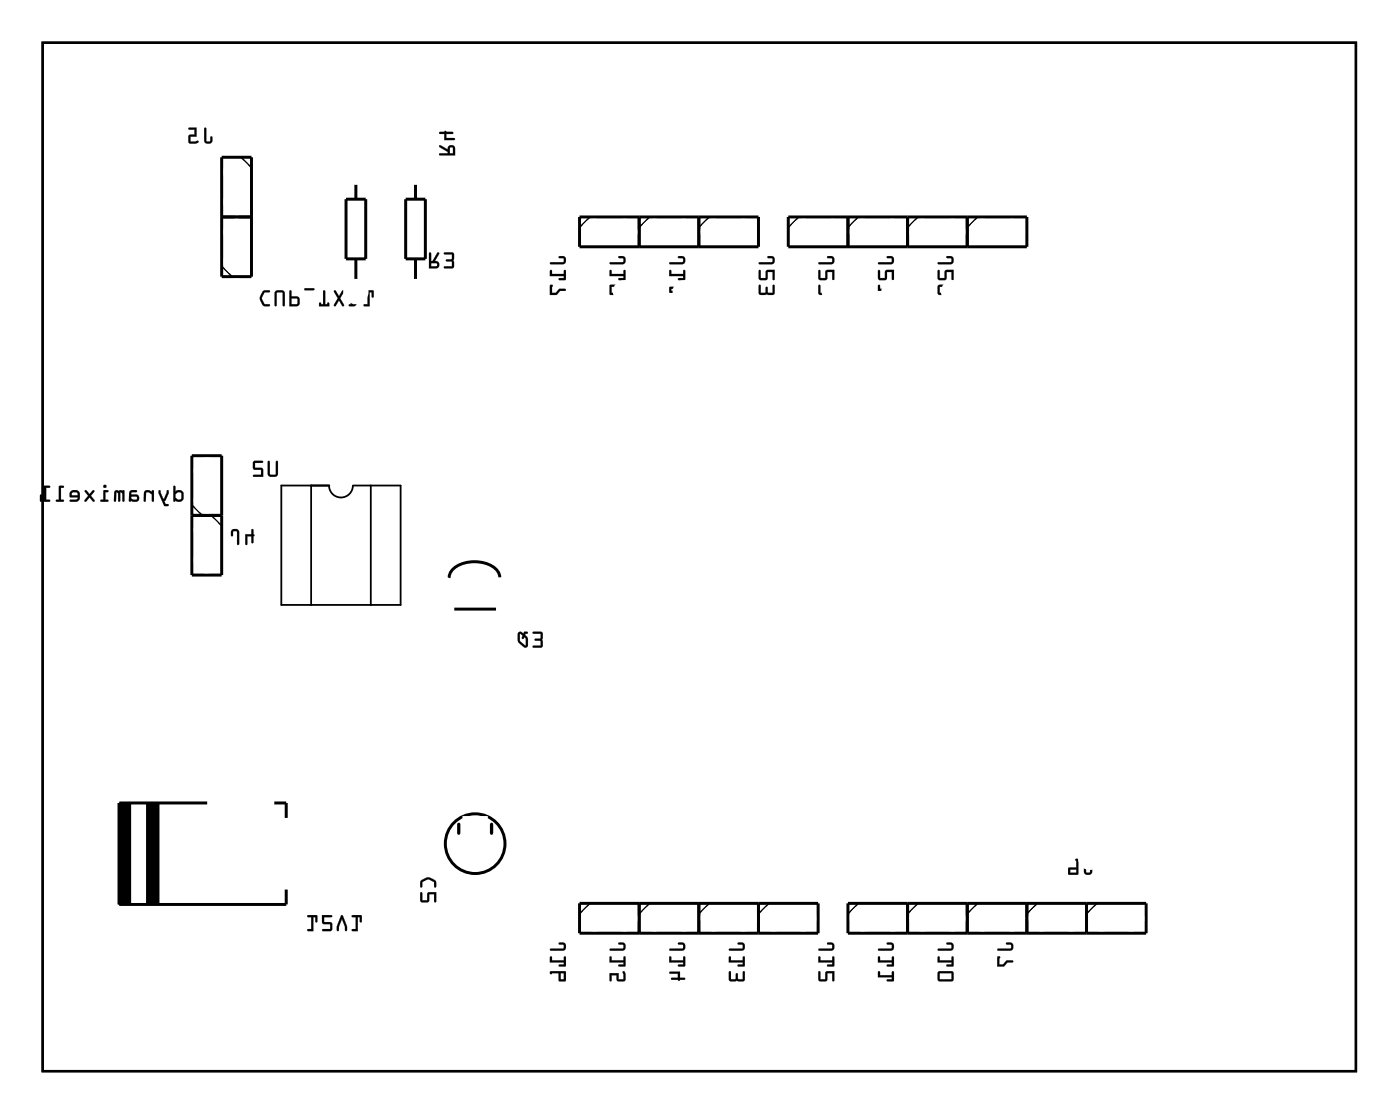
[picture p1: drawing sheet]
<svg xmlns="http://www.w3.org/2000/svg" width="119mm" height="95mm" viewBox="0 0 119 95" stroke-linecap="round" stroke-linejoin="round" font-family="sans-serif">
<path d="M3.6 3.6h111.9v87.6h-111.9zM26.5 41.3h1.5" fill="none" stroke="#000" stroke-width=".2"/>
<path d="M3.6 3.6h111.9v87.6h-111.9z" fill="none" stroke="#000" stroke-width=".09"/>
<path d="M28 41.3a1.02 1.02 0 0 0 1 1 1.02 1.02 0 0 0 1.1-1h4v10.2h-10.1v-10.2h2.5v10.2M31.6 41.3v10.2" fill="none" stroke="#000" stroke-width=".15"/>
<g fill="none" stroke="#000" stroke-width=".25">
<path d="M18.9 13.4h2.5v10.1h-2.5zM21.4 18.5h-2.5M29.5 17h1.6v5h-1.6zM30.3 15.6v1.4M34.6 17h1.6v5h-1.6zM35.4 15.6v1.4M49.4 18.5h15.2v2.5h-15.2zM54.4 18.5v2.5M59.5 18.5v2.5M67.1 18.5h20.4v2.5h-20.4zM72.2 18.5v2.5M77.3 18.5v2.5"/>
<path d="M82.4 18.5v2.5M16.3 38.8h2.6v10.1h-2.6zM30.3 22v1.9M35.4 22v1.9M18.9 43.9h-2.6M38.3 49.1a1.92 1.92 0 0 1 2.1-1.3 2.34 2.34 0 0 1 2.1 1l.1 .3M38.7 51.8h3.5M10.3 68.3v8.7M10.4 68.3v8.7M10.5 68.3v8.7M10.7 68.3v8.7M10.8 68.3v8.7"/>
<path d="M10.9 68.3v8.7M11 68.3v8.7M12.6 68.3v8.7M12.7 68.3v8.7M12.8 68.3v8.7M12.9 68.3v8.7M13.1 68.3v8.7M13.2 68.3v8.7M13.3 68.3v8.7M13.5 68.3v8.7M17.6 68.3h-7.4v8.7h14.2v-1.3M23.4 68.3h1v1.3"/>
<path d="M49.4 76.9h20.3v2.5h-20.3zM54.4 76.9v2.5M59.5 76.9v2.5M64.6 76.9v2.5M72.2 76.9h25.4v2.5h-25.4zM77.3 76.9v2.5M82.4 76.9v2.5M87.5 76.9v2.5M92.5 76.9v2.5"/>
<circle cx="40.5" cy="71.8" r="2.54"/>
</g>
<g fill="none" stroke="#000" stroke-width=".13">
<path d="M20.5 13.4l.9 .9M50.2 18.5l-.8 .9M55.3 18.5l-.9 .9M60.4 18.5l-.9 .9M68 18.5l-.9 .9M73.1 18.5l-.9 .9M78.2 18.5l-.9 .9M83.3 18.5l-.9 .9M18.9 22.7l.9 .8M16.3 43l.9 .9M18 43.9l.9 .9M50.2 76.9l-.8 .9"/>
<path d="M55.3 76.9l-.9 .9M60.4 76.9l-.9 .9M65.5 76.9l-.9 .9M73.1 76.9l-.9 .9M78.2 76.9l-.9 .9M83.3 76.9l-.9 .9M88.3 76.9l-.8 .9M93.4 76.9l-.9 .9"/>
</g>
<path d="M39.1 70.2v.7M41.9 70.2v.7" fill="none" stroke="#000" stroke-width=".28"/>
<g fill="#000">
<path d="M17.4 10.9v1.1a.36 .36 0 0 0 .3 .2 .36 .36 0 0 0 .4-.2v-.3l-.1-.1-.1 .1v.3h-.3v-1.1zM16.1 10.9v.1h.5v.5h-.5v.6l.1 .1h.4a.15 .15 0 0 0 .2 0 .15 .15 0 0 0 0-.2h-.6v-.4h.5v-.7z"/>
<path d="M17.4 10.9v1.1a.37 .37 0 0 0 .3 .2 .37 .37 0 0 0 .4-.2v-.3a.1 .1 0 0 0-.1-.1 .1 .1 0 0 0-.1 .1v.3h-.3v-1.1zM17.4 10.9h.2v1.1h.3l.1-.4 .1 .1v.3a.35 .35 0 0 1-.4 .2 .35 .35 0 0 1-.3-.2zM16.1 10.9v.1h.5v.5h-.5l-.1 .6 .2 .1h.7a.1 .1 0 0 0 0-.2 .1 .1 0 0 0-.1 0h-.6v-.4h.5v-.7zM16.1 10.9h.6v.7h-.5v.5l.6-.1h.1v.1l-.7 .1-.1-.1v-.6h.5v-.5h-.5z"/>
<path d="M37.4 12.4v.1l.7 .4v.1l-.7 .1v.1h.1h1.3v-.6a.31 .31 0 0 0-.4-.2 .31 .31 0 0 0-.3 .3zM38.3 12.6h.3v.4h-.3zM37.4 11.3v.1h.4v.5h1l-.1-.2h-.7v-.3h.6v-.2h-.6l-.1-.1-.1 .1z"/>
<path d="M37.4 12.4v.1l.7 .4v.1h-.6a.1 .1 0 0 0-.1 .1 .1 .1 0 0 0 .1 .1h1.3v-.6a.32 .32 0 0 0-.4-.3 .32 .32 0 0 0-.3 .4l-.6-.3zM37.4 12.4h.1l.6 .3a.31 .31 0 0 1 .3-.3 .31 .31 0 0 1 .3 .2l.1 .6h-1.3h-.1l.1-.1h.6v-.2l-.7-.4zM38.3 12.6h.3v.4h-.3zM38.3 12.6v.5h.3v-.5zM37.4 11.2v.2h.4v.5h.9a.1 .1 0 0 0 .1-.1 .1 .1 0 0 0-.1-.1h-.7v-.3h.5a.1 .1 0 0 0 .1-.1 .1 .1 0 0 0-.1-.1h-.5a.09 .09 0 0 0-.1-.1 .09 .09 0 0 0-.1 .1zM37.4 11.3l.4-.1 .1-.1 .1 .1h.6v.2h-.6v.4h.7v.1h-.9v-.5h-.3z"/>
<path d="M22.4 24.8l-.3 .5 .1 .3 .2 .4 .5 .1a.1 .1 0 0 0 .1-.1 .1 .1 0 0 0-.1-.1h-.4l-.2-.5 .2-.5h.4a.1 .1 0 0 0 .1-.1 .1 .1 0 0 0-.1-.1zM22.4 24.8l.2-.1 .4 .1-.1 .1h-.4l-.2 .5 .2 .5h.4l.1 .1h-.6l-.2-.4a.77 .77 0 0 1 .2-.8zM23.5 24.8l-.1 .2v1a.1 .1 0 0 0 .1 .1 .1 .1 0 0 0 .1-.1v-1l.1-.1h.4v1.1a.1 .1 0 0 0 .1 .1 .1 .1 0 0 0 .1-.1l-.1-1.1-.2-.2zM23.5 24.8l.5-.1 .2 .2v1.2l-.1-.1v-1l-.1-.1h-.4v1.1l-.1 .1-.1-.1v-1zM24.7 24.7l-.1 1.4h.8l.1-.2v-.5l-.1-.2h-.6v-.4zM24.7 24.7l.1 .1v.4l.6 .1 .1 .1v.5l-.1 .1-.8 .1zM24.8 25.4h.5v.5h-.5zM24.8 25.4v.5h.5v-.5zM25.9 24.5l.1 .2h.7a.1 .1 0 0 0 .1-.1 .1 .1 0 0 0-.1-.1zM25.9 24.6l.8-.1 .1 .1-.1 .1h-.7zM27.5 24.7v1.2h-.1a.11 .11 0 0 0-.1-.2 .11 .11 0 0 0-.1 .1v.3h.9v-.3a.11 .11 0 0 0-.2-.1 .1 .1 0 0 0 0 .2h-.2v-1.1l-.1-.1zM27.6 24.7l.1 .1v1.1h.2l.1-.1v.3h-.8v-.3l.1 .1h.2zM28.5 24.7l-.1 .1 .4 .6-.4 .5a.11 .11 0 0 0 .1 .2 .1 .1 0 0 0 .1-.1l.3-.4 .2 .4a.11 .11 0 0 0 .2 .1 .1 .1 0 0 0 0-.2l-.3-.5 .3-.6a.1 .1 0 0 0 0-.1 .1 .1 0 0 0-.2 0l-.2 .5-.3-.5zM28.5 24.7h.1l.3 .5 .2-.5 .2 .1-.3 .6 .3 .5-.1 .2-.1-.1-.2-.5-.3 .5h-.1l.3-.6-.4-.6zM29.7 24.7v.2h.2v1h-.1a.1 .1 0 0 0-.1 .1 .1 .1 0 0 0 .1 .1l.5-.1 .3-.6-.3-.7zM29.7 24.7l.6 .1 .2 .4v.4l-.3 .4h-.5l.1-.1h.1v-1l-.2-.1zM30 24.9h.2l.2 .5-.2 .4-.1 .1zM30 24.9v1h.1l.3-.5-.2-.5zM31 24.7v.2h.3v1h-.3a.1 .1 0 0 0 0 .1 .1 .1 0 0 0 0 .1h.5v-1.2h.2l-.1 .3a.1 .1 0 0 0 .1 .1 .1 .1 0 0 0 .1-.1v-.5zM31 24.7l.8 .1v.5h-.1v-.4h-.2v1.2l-.5-.1v-.1h.3v-1h-.3z"/>
<path d="M22.4 24.8l-.3 .5 .1 .3 .2 .4 .5 .1v-.2h-.4l-.2-.5 .2-.5h.4l.1-.1-.4-.1zM23.5 24.8l-.1 .2v1l.1 .1 .1-.1v-1.1h.4l.1 .1v1l.1 .1v-1.2l-.2-.2zM24.7 24.7l-.1 1.4 .8-.1 .1-.1v-.5l-.1-.2h-.6v-.4zM24.8 25.4h.5v.5h-.5zM25.9 24.6l.1 .1h.7l.1-.1-.1-.1zM27.5 24.7v1.2h-.1l-.1-.1-.1-.1v.4h.8v-.4l-.1 .1v.1h-.2v-1.1zM28.5 24.7l.3 .7-.4 .6h.2l.3-.4 .2 .4 .2 .1v-.2l-.3-.5 .3-.6-.2-.1-.2 .5-.3-.5zM29.7 24.7v.2h.2v1h-.2v.1h.6a.8 .8 0 0 0 0-1.1l-.1-.2zM30 24.9h.2l.2 .5-.3 .5h-.1zM31 24.7v.2h.3v1h-.3v.1l.5 .1v-1.2h.2v.4h.1v-.5z"/>
<path d="M36.6 21.5l-.1 1.4h.6a.32 .32 0 0 0 .3-.4 .32 .32 0 0 0-.4-.3l.4-.6a.1 .1 0 0 0 0-.1 .1 .1 0 0 0-.2 0l-.4 .7h-.1v-.7zM36.6 21.5h.1v.7h.1l.4-.7h.2l-.4 .7a.31 .31 0 0 1 .4 .3 .31 .31 0 0 1-.3 .3h-.6zM36.7 22.4h.5v.2l-.5 .1zM36.7 22.4v.3l.5-.1v-.2zM37.8 21.5l.1 .2h.6v.3l-.4 .1a.1 .1 0 0 0-.1 .1 .1 .1 0 0 0 .1 .1h.4v.4h-.6a.1 .1 0 0 0-.1 .1 .1 .1 0 0 0 .1 .1h.6l.2-.2-.1-.5 .1-.5-.2-.2zM37.8 21.5h.7l.2 .1-.1 .6 .1 .5-.1 .1h-.8l.1-.1h.6v-.4l-.5-.1v-.1h.5v-.5h-.6z"/>
<path d="M36.6 21.5l-.1 1.3h.6a.31 .31 0 0 0 .3-.3 .31 .31 0 0 0-.4-.3l.4-.7h-.1l-.5 .7h-.1v-.7zM36.7 22.4h.5v.2l-.5 .1zM37.8 21.5l.1 .1 .6 .1v.3l-.5 .1v.1l.5 .1v.4h-.6l-.1 .1h.8l.1-.1-.1-.5 .1-.6-.2-.1z"/>
<path d="M46.9 22.3v.2h1a.36 .36 0 0 0 .3-.4 .36 .36 0 0 0-.3-.3h-.3v.1v.1h.4v.3zM46.9 23l-.1 .5h1.2v.2h-.4v.1h.6l-.1-.8h-.1v.3h-1v-.3zM46.9 24.3l-.1 .8h.6l.3-.3 .5-.1-.1-.1h-.4l-.4 .3h-.3l.1-.6z"/>
<path d="M46.9 22.3v.2h1a.37 .37 0 0 0 .3-.4 .37 .37 0 0 0-.3-.3h-.2a.1 .1 0 0 0-.1 .1 .1 .1 0 0 0 .1 .1h.3v.3zM46.9 22.3h1.1v-.3l-.4-.1v-.1h.3a.35 .35 0 0 1 .3 .3 .35 .35 0 0 1-.3 .4h-1zM46.9 23l-.1 .5h1.2v.2h-.3a.1 .1 0 0 0-.1 .1 .1 .1 0 0 0 .1 .1l.5-.1v-.7a.1 .1 0 0 0-.1-.1 .1 .1 0 0 0-.1 .1v.2h-1v-.3zM46.9 23h.1v.3h1v-.3h.1l.1 .8h-.6v-.1h.4v-.2h-1.2zM46.9 24.3l-.1 .8h.6l.3-.3h.4a.1 .1 0 0 0 .1-.1 .1 .1 0 0 0-.1-.1h-.5l-.3 .3h-.3v-.5l.1-.1zM46.9 24.3h.2l-.1 .6h.3l.4-.3h.4l.1 .1h-.5l-.3 .4h-.6z"/>
<path d="M51.9 22.3l.1 .2h1a.36 .36 0 0 0 .3-.4 .36 .36 0 0 0-.3-.3h-.3v.1v.1h.4l-.1 .3zM51.9 23v.5h1.2v.2h-.4v.1h.6l-.1-.8h-.1v.3h-1v-.3zM51.9 24.3l.1 .8 1.3-.1-.1-.2-.1 .1h-.6v-.7zM52.1 24.4h.3v.5h-.3z"/>
<path d="M51.9 22.3l.1 .2h1a.37 .37 0 0 0 .3-.4 .37 .37 0 0 0-.3-.3h-.3a.1 .1 0 0 0-.1 .1 .1 .1 0 0 0 .1 .1h.4v.3zM51.9 22.3h1.2v-.3l-.4-.1v-.1h.3a.35 .35 0 0 1 .3 .3 .35 .35 0 0 1-.3 .4h-1zM51.9 23v.5h1.2v.2h-.4a.1 .1 0 0 0-.1 .1 .1 .1 0 0 0 .1 .1l.6-.1v-.7a.1 .1 0 0 0-.1-.1 .1 .1 0 0 0-.1 .1v.2h-1v-.3zM51.9 23h.2v.3h1v-.3h.1l.1 .8h-.6v-.1h.4v-.2h-1.2zM51.9 24.3l.1 .8h1.2l.1-.2a.09 .09 0 0 0-.1-.1 .09 .09 0 0 0-.1 .1h-.6v-.7zM51.9 24.3l.6-.1v.7h.6l.1-.1 .1 .2-1.3 .1zM52.1 24.4h.3v.5h-.3zM52.1 24.4v.5h.3v-.5z"/>
<path d="M57 22.3l.1 .2h1a.36 .36 0 0 0 .3-.4 .36 .36 0 0 0-.3-.3h-.3l-.1 .1 .1 .1h.4l-.1 .3zM57 23v.5h1.2v.2h-.4l-.1 .1h.7l-.1-.8h-.1v.3h-1v-.3zM57 24.4l.1 .5h.5l.2 .2h.4l.1-.1 .1-.6-.2-.2h-.4l-.2 .2zM57.8 24.4h.4v.5h-.4zM57.2 24.6h.4v.2h-.4z"/>
<path d="M57 22.3l.1 .2h1a.37 .37 0 0 0 .3-.4 .37 .37 0 0 0-.3-.3h-.3a.1 .1 0 0 0-.1 .1 .1 .1 0 0 0 .1 .1h.4l-.1 .3zM57 22.3h1.1l.1-.3-.5-.1 .1-.1h.3a.35 .35 0 0 1 .3 .3 .35 .35 0 0 1-.3 .4h-1zM57 23v.5h1.2v.2h-.4a.1 .1 0 0 0-.1 .1 .1 .1 0 0 0 .1 .1l.5-.1 .1-.7a.1 .1 0 0 0-.1-.1 .1 .1 0 0 0-.1 .1v.2h-1v-.3zM57 23h.2v.3h1v-.3h.1v.8h-.5v-.1h.4v-.2h-1.2zM57 24.4v.5h.6l.2 .2h.4l.2-.1v-.6l-.1-.2h-.5l-.2 .2zM57 24.4h.6l.2-.2 .4 .1 .1 .1v.6l-.1 .1h-.4l-.2-.2h-.5zM57.8 24.4h.4v.5h-.4zM57.8 24.4v.5h.4v-.5zM57.2 24.6h.4v.2h-.4zM57.2 24.6v.2h.4v-.2z"/>
<path d="M64.6 22.3l.1 .2h1a.36 .36 0 0 0 .3-.4 .36 .36 0 0 0-.3-.3h-.3v.1v.1h.4l-.1 .3zM64.6 23v.7l.1 .1h.6l.1-.7h.4v.7h.2v-.8h-.7l-.1 .7h-.4v-.7zM64.6 24.3v.6l.1 .2 .6-.1 .5 .1 .2-.1-.1-.8-.1 .1v.6h-.4v-.4l-.1-.1-.1 .1v.4h-.4v-.6z"/>
<path d="M64.6 22.3l.1 .2h1a.37 .37 0 0 0 .3-.4 .37 .37 0 0 0-.3-.3h-.3a.1 .1 0 0 0-.1 .1 .1 .1 0 0 0 .1 .1h.4v.3zM64.6 22.3h1.2v-.3l-.4-.1v-.1h.3a.35 .35 0 0 1 .3 .3 .35 .35 0 0 1-.3 .4h-1zM64.6 23v.7l.1 .1h.6l.1-.7h.4v.7a.1 .1 0 0 0 .1 .1 .1 .1 0 0 0 .1-.1v-.8h-.7l-.1 .7h-.4v-.7zM64.6 23h.2v.7h.4l.1-.7h.7v.8h-.2v-.7h-.4l-.1 .7h-.6l-.1-.1zM64.6 24.3v.6l.2 .2 .5-.1 .6 .1 .1-.2v-.6a.1 .1 0 0 0-.1-.1 .1 .1 0 0 0-.1 .1v.6h-.4v-.4a.1 .1 0 0 0-.1-.1 .1 .1 0 0 0-.1 .1v.4h-.4v-.6zM64.6 24.3h.2v.6h.4v-.4l.1-.1 .1 .1v.4h.4v-.6l.1-.1 .1 .8-.2 .1-.5-.1-.6 .1-.1-.2z"/>
<path d="M69.7 22.3l.1 .2h1a.36 .36 0 0 0 .3-.4 .36 .36 0 0 0-.3-.3h-.3l-.1 .1 .1 .1h.4l-.1 .3zM69.7 23v.7l.1 .1h.6l.1-.7h.4v.7h.2v-.8h-.8v.7h-.4v-.7zM69.7 24.3v.6l.1 .2h.6l.1-.7h.4v.6h.2v-.8l-.8 .1v.6h-.4v-.6z"/>
<path d="M69.7 22.3l.1 .2h1a.37 .37 0 0 0 .3-.4 .37 .37 0 0 0-.3-.3h-.3a.1 .1 0 0 0-.1 .1 .1 .1 0 0 0 .1 .1h.4l-.1 .3zM69.7 22.3h1.1l.1-.3-.5-.1 .1-.1h.3a.35 .35 0 0 1 .3 .3 .35 .35 0 0 1-.3 .4h-1zM69.7 23v.7l.1 .1h.6l.1-.7h.4v.7a.1 .1 0 0 0 .1 .1 .1 .1 0 0 0 .1-.1v-.8h-.8v.7h-.4v-.7zM69.7 23h.2v.7h.4v-.7h.8l-.1 .8h-.1v-.7h-.4l-.1 .7h-.6l-.1-.1zM69.7 24.3v.6l.1 .2h.6l.1-.7h.4v.6a.1 .1 0 0 0 .1 .1 .1 .1 0 0 0 .1-.1v-.8l-.8 .1v.6h-.4v-.6zM69.7 24.3h.2v.6h.4v-.6l.8-.1-.1 .8h-.1v-.6h-.4l-.1 .6-.6 .1-.1-.2z"/>
<path d="M74.8 22.3l.1 .2h1a.36 .36 0 0 0 .2-.4 .36 .36 0 0 0-.2-.3h-.3l-.1 .1 .1 .1h.3v.3zM74.8 23v.7l.1 .1h.6v-.7h.5v.7h.1v-.8h-.7v.7h-.4l-.1-.7zM74.8 24.3v.5h1.2v.1h-.4l-.1 .1h.6v-.8l-.1 .1v.3h-1l-.1-.3z"/>
<path d="M74.8 22.3l.1 .2h1a.37 .37 0 0 0 .3-.4 .37 .37 0 0 0-.3-.3h-.3a.1 .1 0 0 0-.1 .1 .1 .1 0 0 0 .1 .1h.3v.3zM74.8 22.3h1.1v-.3l-.4-.1 .1-.1h.3a.35 .35 0 0 1 .2 .3 .35 .35 0 0 1-.2 .4h-1zM74.8 23v.7l.1 .1h.6v-.7h.5v.7a.1 .1 0 0 0 .1 .1 .1 .1 0 0 0 0-.1v-.8h-.7v.7h-.4v-.7zM74.8 23h.1v.7h.5v-.7h.7v.8h-.1v-.7h-.5v.7h-.6l-.1-.1zM74.8 24.3v.5h1.2v.1h-.4a.1 .1 0 0 0-.1 .1 .1 .1 0 0 0 .1 .1h.5v-.8a.1 .1 0 0 0 0-.1 .1 .1 0 0 0-.1 .1v.3h-1v-.3zM74.8 24.3h.1v.3h1.1v-.3l.1-.1v.8h-.6l.1-.1h.4v-.2l-1.2 .1z"/>
<path d="M79.9 22.3v.2h1.1a.36 .36 0 0 0 .2-.4 .36 .36 0 0 0-.2-.3h-.3l-.1 .1 .1 .1h.3v.3zM79.9 23v.7l.1 .1h.6v-.7h.4v.7h.2v-.8h-.7v.7h-.5v-.7zM79.9 24.3v.6l.1 .2h1l.2-.1v-.6l-.1-.2zM80 24.4h1v.5h-1z"/>
<path d="M79.9 22.3v.2h1.1a.37 .37 0 0 0 .2-.4 .37 .37 0 0 0-.2-.3h-.3a.1 .1 0 0 0-.1 .1 .1 .1 0 0 0 .1 .1h.3v.3zM79.9 22.3h1.1v-.3l-.4-.1 .1-.1h.3a.35 .35 0 0 1 .2 .3 .35 .35 0 0 1-.2 .4h-1.1zM79.9 23l-.1 .7 .2 .1h.6v-.7h.4v.7a.1 .1 0 0 0 .1 .1 .1 .1 0 0 0 .1-.1v-.8h-.7v.7h-.5v-.7zM79.9 23h.1v.7h.5v-.7h.7v.8h-.1v-.7h-.5v.7h-.6l-.1-.1zM79.9 24.3l-.1 .6 .2 .2h1l.2-.1v-.6l-.1-.2zM79.9 24.3h1.2l.1 .1v.6l-.2 .1h-1l-.1-.2zM80 24.4h1v.5h-1zM80 24.4v.5h1.1v-.5z"/>
<path d="M14.8 41.4v1.2l.1 .1v-.1l.2 .1h.3l.2-.2v-.6l-.3-.2-.4 .1v-.4zM15 42l.1-.1h.3v.6h-.3l-.1-.1zM13.5 41.7v.3l.5 1 .3 .1v-.2h-.2l-.1-.3h.1l.3-.6v-.2h-.2l-.3 .7-.2-.7zM12.3 41.8v.2v.7h.1v-.7l.1-.1 .4 .2v.5l.2 .1v-1h-.1l-.1 .2-.3-.2zM11.1 41.8l-.1 .9h.6a.31 .31 0 0 0 .3-.3 .31 .31 0 0 0-.3-.3h-.4v-.1v-.1h.4v-.2zM11.2 42.3h.4l.1 .2h-.3l-.2-.1zM9.8 41.8l-.1 .9h.2v-.8l.2 .1v.7l.1-.1 .1-.7 .1 .1v.6l.2 .1v-1zM8.8 41.7v.8h-.2l-.1 .1 .7 .1v-.1l-.2-.1v-.6h.2v-.1zM8.8 41.4a.15 .15 0 0 0 .3 0 .15 .15 0 0 0-.3 0zM7.2 41.7v.2l.3 .3-.3 .4v.1h.1l.3-.4 .3 .4h.1v-.1l-.3-.4 .3-.3v-.2h-.1l-.3 .4-.2-.4zM6 41.8l-.1 .2 .1 .3 .6 .1-.1 .1h-.5v.2h.6l.2-.3-.1-.5-.2-.2h-.3zM6.2 41.9h.3l.1 .3h-.5zM5 41.4v1.1h-.2v.1l.6 .1v-.1l-.2-.1v-1h.2v-.1zM3.8 41.3v1.2h-.2v-.4h-.1l-.1 .5 .8 .1v-.2h-.3v-1h.3l.1-.1z"/>
<path d="M14.8 41.4v1.2a.1 .1 0 0 0 .1 .1 .1 .1 0 0 0 0-.1l.3 .1 .3-.1 .1-.2v-.4l-.3-.3-.4 .1v-.4zM14.8 41.4h.1v.4l.4-.1 .3 .2v.6l-.2 .2h-.3l-.2-.1v.1l-.1-.1zM15 42l.2-.1 .2 .1v.5h-.3l-.1-.2zM15 42v.4l.2 .1h.2v-.6h-.3zM13.5 41.7v.3l.5 1 .3 .1a.1 .1 0 0 0 .1-.1 .1 .1 0 0 0-.1-.1h-.2l-.1-.3h.1l.3-.8a.1 .1 0 0 0-.1-.1 .1 .1 0 0 0-.1 .1l-.3 .7-.2-.7zM13.5 41.7l.2 .1 .2 .7h.1l.2-.7h.2v.2l-.3 .6h-.1l.1 .3h.2v.2l-.3-.1-.5-1zM12.3 41.8l-.1 .8a.09 .09 0 0 0 .1 .1 .09 .09 0 0 0 .1-.1v-.6l.2-.1 .3 .2v.5a.1 .1 0 0 0 .1 .1 .1 .1 0 0 0 .1-.1v-.8a.1 .1 0 0 0-.1-.1 .11 .11 0 0 0-.1 .2l-.3-.2zM12.3 41.8l.3-.1 .3 .2 .1-.2h.1v1l-.2-.1v-.5l-.2-.2h-.3v.7l-.1 .1v-.7zM11.1 41.8l-.1 .8a.09 .09 0 0 0 .1 .1 .09 .09 0 0 0 .1-.1l.4 .1a.32 .32 0 0 0 .3-.3 .32 .32 0 0 0-.3-.3h-.4v-.2h.4a.1 .1 0 0 0 .1-.1 .1 .1 0 0 0-.1-.1zM11.1 41.8l.5-.1v.2h-.4v.1v.1h.4a.31 .31 0 0 1 .2 .3 .31 .31 0 0 1-.2 .3l-.6-.1zM11.2 42.3h.4l.1 .2h-.3l-.2-.1zM11.2 42.3v.1l.1 .1h.4l-.1-.2zM9.8 41.8l-.1 .8a.1 .1 0 0 0 .1 .1 .1 .1 0 0 0 .1-.1v-.7l.2 .1v.6a.1 .1 0 0 0 .1 .1 .1 .1 0 0 0 0-.1l.1-.7 .1 .1v.6a.1 .1 0 0 0 .1 .1 .1 .1 0 0 0 .1-.1v-.9zM9.8 41.8l.8-.1v1l-.2-.1v-.6l-.1-.1-.1 .8-.1-.1v-.6l-.2-.1v.7l-.2 .1zM8.8 41.7v.8h-.2a.1 .1 0 0 0-.1 .1 .1 .1 0 0 0 .1 .1h.5a.1 .1 0 0 0 .1-.1 .1 .1 0 0 0-.1-.1h-.1v-.6h.1a.1 .1 0 0 0 .1-.1 .1 .1 0 0 0-.1-.1zM8.8 41.7l.4 .1v.1h-.2v.6l.2 .1v.1l-.6-.1v-.1h.2zM8.8 41.4a.15 .15 0 0 0 .3 0 .15 .15 0 0 0-.3 0zM8.8 41.4a.15 .15 0 0 1 .3 0 .15 .15 0 0 1-.3 0zM7.2 41.7v.2l.3 .3-.3 .4a.1 .1 0 0 0 0 .1 .1 .1 0 0 0 .2 0l.2-.4 .3 .4a.1 .1 0 0 0 .1 0 .1 .1 0 0 0 0-.1l-.3-.4 .3-.3a.1 .1 0 0 0 0-.2 .1 .1 0 0 0-.1 0l-.3 .4-.2-.4zM7.2 41.7h.2l.2 .4 .3-.4h.1v.2l-.3 .3 .3 .4v.1h-.1l-.3-.4-.3 .4h-.1v-.1l.3-.4-.3-.3zM6 41.8l-.1 .2v.3h.7l-.1 .2h-.5a.1 .1 0 0 0-.1 .1 .1 .1 0 0 0 .1 .1h.5l.2-.1 .1-.1v-.5l-.2-.3h-.4zM6 41.8l.2-.1h.3l.2 .2 .1 .5-.2 .2-.6 .1v-.2h.5l.1-.1v-.1h-.6l-.1-.3zM6.2 41.9h.3l.1 .3h-.5zM6.2 41.9l-.1 .3h.5l-.1-.3zM5 41.4v1.1h-.2a.1 .1 0 0 0-.1 .1 .1 .1 0 0 0 .1 .1h.6a.1 .1 0 0 0 .1-.1 .1 .1 0 0 0-.1-.1h-.2v-1h.2a.1 .1 0 0 0 .1-.1 .1 .1 0 0 0-.1-.1zM5 41.4h.4v.1h-.2v1l.2 .1v.1l-.6-.1v-.1h.2zM3.7 41.3l.1 1.2h-.2v-.3a.1 .1 0 0 0-.1-.1 .1 .1 0 0 0-.1 .1v.5h.8a.1 .1 0 0 0 .1-.1 .1 .1 0 0 0-.1-.1h-.3v-1h.3a.1 .1 0 0 0 .1-.1 .1 .1 0 0 0-.1-.1zM3.8 41.3l.5 .1-.1 .1h-.3v1h.3v.2l-.8-.1 .1-.5h.1v.4h.2z"/>
<path d="M19.7 45.1v.5a.1 .1 0 0 0 .1 .1 .1 .1 0 0 0 .1-.1v-.4h.3v1.1a.1 .1 0 0 0 .1 .1 .1 .1 0 0 0 .1-.1v-1.1l-.3-.2zM19.8 45.1l.3-.1 .2 .2v1.2l-.1-.1v-1l-.3-.1-.1 .4h-.1v-.3zM20.9 45.5v.8a.1 .1 0 0 0 .1 .1 .1 .1 0 0 0 .1-.1v-.7h.3v.6a.1 .1 0 0 0 .1 0 .1 .1 0 0 0 .1 0v-.5a.09 .09 0 0 0 .1-.1 .09 .09 0 0 0-.1-.1v-.4a.1 .1 0 0 0-.1-.1 .1 .1 0 0 0-.1 .1v.4zM20.9 45.5h.5v-.4h.2v.4l.1 .1h-.1v.6h-.2v-.6h-.3v.7l-.2 .1z"/>
<path d="M19.7 45.1v.2v.3h.1l.1-.4 .3 .1v1l.1 .1v-1.2l-.2-.2zM20.9 45.5v.9l.2-.1v-.7h.3v.6h.2v-.6h.1l-.1-.1v-.4h-.2v.4z"/>
<path d="M22.8 39.2v1.2l.2 .2h.5l.2-.3v-1l-.1-.1-.1 .1v1.1h-.4l-.1-.1v-1zM21.6 39.3v.6l.1 .1h.5v.4h-.6l-.1 .1 .9 .1v-.7l-.7-.1v-.4h.6l.1-.1z"/>
<path d="M22.8 39.2v1.1l.1 .2 .2 .1h.4l.2-.2v-1.1a.1 .1 0 0 0-.1-.1 .1 .1 0 0 0-.1 .1v1.1h-.4l-.1-.1v-1zM22.8 39.3h.2v1l.1 .1h.4v-1.1l.1-.1 .1 .1v1l-.2 .3h-.5l-.2-.2zM21.6 39.3v.6l.6 .1v.4h-.6a.1 .1 0 0 0-.1 .1 .1 .1 0 0 0 .1 .1h.8v-.7l-.7-.1v-.4h.6a.1 .1 0 0 0 .1-.1 .1 .1 0 0 0-.1-.1zM21.6 39.3h.8l-.1 .1h-.6v.4l.7 .1v.7l-.8-.1v-.1h.6v-.4h-.5l-.1-.1z"/>
<path d="M44.2 53.8a.92 .92 0 0 0 .4 1.3h.2l.2-.1v-.7l-.3-.3 .1-.1h.1a.1 .1 0 0 0 .1 0 .1 .1 0 0 0-.1-.1h-.3v.1l-.2-.1zM44.2 53.8h.2l.2 .1v-.1h.3v.1h-.1l-.1 .1 .2 .3 .1 .6a.21 .21 0 0 1-.2 .2 .21 .21 0 0 1-.2 0l-.4-.4a.97 .97 0 0 1-.1-.8zM44.3 54l.2 .1-.1 .2a.11 .11 0 0 0 .2 .1 .11 .11 0 0 0 .1-.2l.1 .2-.1 .5-.4-.4zM44.3 53.9v.6l.4 .5 .1-.6a.14 .14 0 0 0-.1-.2 .14 .14 0 0 0-.2 .2v-.1v-.2zM45.4 53.8v.1h.7l-.1 .4h-.4a.1 .1 0 0 0-.1 .1 .1 .1 0 0 0 .1 .1l.4 .1 .1 .3h-.7a.1 .1 0 0 0-.1 .1 .1 .1 0 0 0 .1 .1h.7l.1-.1v-.6v-.5l-.1-.1zM45.4 53.8h.7l.1 .1-.1 .5 .1 .5-.1 .2h-.7v-.1h.7l-.1-.4-.4-.1-.1-.1h.1l.4-.1 .1-.4h-.7z"/>
<path d="M44.2 53.8l-.1 .1a.91 .91 0 0 0 .6 1.2l.2-.1 .1-.6-.3-.4 .3-.2h-.4v.1l-.2-.1zM44.3 53.9l.2 .2-.1 .2a.11 .11 0 0 0 .2 .1 .11 .11 0 0 0 .1-.2l.1 .2-.1 .5-.4-.4zM45.4 53.8v.1h.7l-.1 .4-.4 .1h-.1l.1 .1 .4 .1 .1 .3h-.7v.2h.7l.1-.2v-.5v-.5l-.1-.1z"/>
<path d="M26.2 77.9v.2h.3v1h-.3a.1 .1 0 0 0 0 .1 .1 .1 0 0 0 0 .1h.5v-1.2h.2l-.1 .3a.1 .1 0 0 0 .1 .1 .1 .1 0 0 0 .1-.1v-.5zM26.2 77.9h.8v.6l-.1-.1v-.3h-.2v1.1h-.5v-.1h.3v-1l-.3-.1zM27.4 77.9l.1 .7 .6 .1v.4h-.6a.1 .1 0 0 0-.1 .1 .1 .1 0 0 0 .1 .1h.6l.2-.2-.1-.6h-.6v-.4h.6a.1 .1 0 0 0 .1-.1 .1 .1 0 0 0-.1-.1zM27.4 77.9h.9l-.1 .2h-.6v.4h.5l.2 .1v.5l-.1 .1h-.8l.1-.1h.6v-.5h-.6zM29.1 77.9l-.4 .9v.4a.1 .1 0 0 0 .1 .1 .1 .1 0 0 0 .1-.1v-.3l.2-.7 .3 .7v.3a.1 .1 0 0 0 .1 .1 .1 .1 0 0 0 .1-.1v-.4l-.4-.9zM29 77.9h.2l.4 .9-.1 .4h-.1v-.3l-.3-.7-.2 .7-.1 .3h-.1v-.4zM30 77.9v.2h.3v1h-.3a.1 .1 0 0 0-.1 .1 .1 .1 0 0 0 .1 .1h.5v-1.2h.1v.3a.1 .1 0 0 0 .1 .1 .1 .1 0 0 0 .1-.1v-.5zM30 77.9h.8v.6l-.1-.1v-.3h-.2v1.1h-.5v-.1h.3v-1l-.3-.1z"/>
<path d="M26.2 77.9v.2h.3v1h-.3v.1h.5v-1.1h.2v.4h.1v-.6zM27.4 77.9l.1 .7 .6 .1v.4h-.6l-.1 .1h.8l.1-.1v-.5l-.2-.1h-.5v-.4h.6l.1-.2zM29.1 77.9l-.4 .9v.4h.2v-.3l.2-.7 .3 .7v.3h.1l.1-.4-.4-.9zM30 77.9v.2h.3v1h-.3v.1h.5v-1.1h.1v.4h.2v-.6z"/>
<path d="M35.9 74.9l-.1 .2v.4h.2v-.4l.5-.3 .5 .3v.4h.1v-.1a.6 .6 0 0 0-.5-.7h-.3zM35.8 76v.6l.1 .2 .6-.1 .1-.6h.4v.6h.1v-.8l-.7 .1v.6h-.4v-.6z"/>
<path d="M35.9 74.9l-.1 .5a.1 .1 0 0 0 .1 .1 .1 .1 0 0 0 .1-.1v-.3l.5-.2 .5 .2v.3a.1 .1 0 0 0 .1 .1 .1 .1 0 0 0 .1-.1l-.1-.4-.4-.3h-.3zM35.9 74.9l.4-.2a.83 .83 0 0 1 .8 .4v.3v.1h-.1v-.4l-.4-.2h-.2l-.4 .2-.1 .4h-.1v-.4zM35.8 76v.6l.1 .2h.6l.1-.7h.4v.6a.1 .1 0 0 0 .1 .1 .1 .1 0 0 0 .1-.1v-.8l-.8 .1v.6h-.4v-.6zM35.8 76h.1l.1 .6h.4v-.6l.7-.1v.8h-.1v-.6h-.5v.6l-.6 .1-.1-.2z"/>
<path d="M92.3 73.1v1.1a.36 .36 0 0 0 .4 .3 .36 .36 0 0 0 .3-.3v-.3l-.1-.1-.1 .1v.4l-.3-.1v-1zM91.6 73.1l.1 .7-.7 .1v.5h.8v-1.2v-.1zM91.1 74h.6v.3h-.6z"/>
<path d="M92.3 73.1v1.1a.37 .37 0 0 0 .4 .3 .37 .37 0 0 0 .3-.3v-.3a.1 .1 0 0 0-.1-.1 .1 .1 0 0 0-.1 .1v.3h-.3v-1zM92.4 73.1l.1 .1v1l.3 .1 .1-.5 .1 .1v.3a.35 .35 0 0 1-.3 .3 .35 .35 0 0 1-.4-.3zM91.6 73.1l.1 .7-.7 .1v.6l.8-.1 .1-1.2-.1-.1zM91.6 73.1l.2 .1v1.2h-.8v-.5l.7-.1zM91.1 74h.6v.3h-.6zM91.1 74v.3h.6v-.3z"/>
<path d="M46.9 80.8v.1h1a.36 .36 0 0 0 .3-.3 .36 .36 0 0 0-.3-.4h-.3v.1v.1h.4v.3zM46.9 81.4l-.1 .5h1.2v.2h-.4v.1h.6l-.1-.8h-.1v.3h-1v-.3zM46.9 82.7v.2l.1-.1h.6v.7h.6l-.1-.8zM47.8 82.8h.2v.5h-.2z"/>
<path d="M46.9 80.8v.1h1a.37 .37 0 0 0 .3-.3 .37 .37 0 0 0-.3-.4h-.2a.1 .1 0 0 0-.1 .1 .1 .1 0 0 0 .1 .1h.3v.3zM46.9 80.8l1.1-.1v-.3l-.4-.1v-.1h.3a.35 .35 0 0 1 .3 .4 .35 .35 0 0 1-.3 .3h-1zM46.9 81.4l-.1 .5h1.2v.2h-.3a.1 .1 0 0 0-.1 .1 .1 .1 0 0 0 .1 .1l.5-.1v-.7a.1 .1 0 0 0-.1-.1 .1 .1 0 0 0-.1 .1v.2h-1v-.3zM46.9 81.4h.1v.3h1v-.3h.1l.1 .8h-.6v-.1h.4v-.2h-1.2zM46.9 82.7l-.1 .1a.09 .09 0 0 0 .1 .1 .09 .09 0 0 0 .1-.1h.6v.7h.6l-.1-.8zM46.9 82.7h1.2l.1 .8h-.6v-.7h-.6l-.1 .1zM47.8 82.8h.2v.5h-.2zM47.7 82.8v.6h.3v-.6z"/>
<path d="M51.9 80.8l.1 .1h1a.36 .36 0 0 0 .3-.3 .36 .36 0 0 0-.3-.4h-.3v.1v.1h.4l-.1 .3zM51.9 81.4v.5h1.2v.2h-.4v.1h.6l-.1-.8h-.1v.3h-1v-.3zM51.9 82.8v.6l.1 .1 .1-.1v-.4h.4v.4l.1 .1h.6l.1-.2v-.3a.15 .15 0 0 0 0-.3 .16 .16 0 0 0-.3 .1l.1 .5h-.4v-.5z"/>
<path d="M51.9 80.8l.1 .1h1a.37 .37 0 0 0 .3-.3 .37 .37 0 0 0-.3-.4h-.3a.1 .1 0 0 0-.1 .1 .1 .1 0 0 0 .1 .1h.4v.3zM51.9 80.8l1.2-.1v-.3l-.4-.1v-.1h.3a.35 .35 0 0 1 .3 .4 .35 .35 0 0 1-.3 .3h-1zM51.9 81.4v.5h1.2v.2h-.4a.1 .1 0 0 0-.1 .1 .1 .1 0 0 0 .1 .1l.6-.1v-.7a.1 .1 0 0 0-.1-.1 .1 .1 0 0 0-.1 .1v.2h-1v-.3zM51.9 81.4h.2v.3h1v-.3h.1l.1 .8h-.6v-.1h.4v-.2h-1.2zM51.9 82.8v.6a.1 .1 0 0 0 .1 .1 .1 .1 0 0 0 .1-.1v-.4h.4l.1 .5h.6l.1-.2-.1-.6a.1 .1 0 0 0-.1 0 .1 .1 0 0 0-.1 .1l.1 .5h-.4v-.5zM51.9 82.8h.8v.6h.4l-.1-.7h.2l.1 .2v.5l-.2 .1h-.5l-.1-.1v-.4h-.4v.5h-.1z"/>
<path d="M57 80.8l.1 .1h1a.36 .36 0 0 0 .3-.3 .36 .36 0 0 0-.3-.4h-.3l-.1 .1 .1 .1h.4l-.1 .3zM57 81.4v.5h1.2v.2h-.4l-.1 .1h.7l-.1-.8h-.1v.3h-1v-.3zM57 82.7l.1 .2h.6v.3h-.5v.2h.5l.1 .1 .1-.1 .5-.1-.1-.1h-.4v-.5z"/>
<path d="M57 80.8l.1 .1h1a.37 .37 0 0 0 .3-.3 .37 .37 0 0 0-.3-.4h-.3a.1 .1 0 0 0-.1 .1 .1 .1 0 0 0 .1 .1h.4l-.1 .3zM57 80.8l1.1-.1 .1-.3-.5-.1 .1-.1h.3a.35 .35 0 0 1 .3 .4 .35 .35 0 0 1-.3 .3h-1zM57 81.4v.5h1.2v.2h-.4a.1 .1 0 0 0-.1 .1 .1 .1 0 0 0 .1 .1l.5-.1 .1-.7a.1 .1 0 0 0-.1-.1 .1 .1 0 0 0-.1 .1v.2h-1v-.3zM57 81.4h.2v.3h1v-.3h.1v.8h-.5v-.1h.4v-.2h-1.2zM57 82.7v.2h.7v.3h-.5a.1 .1 0 0 0-.1 .1 .1 .1 0 0 0 .1 .1h.5a.09 .09 0 0 0 .1 .1 .09 .09 0 0 0 .1-.1h.4a.1 .1 0 0 0 .1-.1 .1 .1 0 0 0-.1-.1h-.4v-.5zM57 82.7h.9v.5h.4v.1l-.4 .1-.1 .1-.1-.1h-.5v-.2h.5v-.3h-.6z"/>
<path d="M62.1 80.8l.1 .1h1a.36 .36 0 0 0 .2-.3 .36 .36 0 0 0-.2-.4h-.3l-.1 .1 .1 .1h.3v.3zM62.1 81.4v.5h1.2v.2h-.4l-.1 .1h.6v-.8h-.1v.3h-1l-.1-.3zM62.1 82.7v.6l.1 .2h.6h.5l.1-.1v-.7h-.1v.6h-.4l-.1-.4v-.1l-.1 .1-.1 .4h-.3l-.1-.6z"/>
<path d="M62.1 80.8l.1 .1h1a.37 .37 0 0 0 .3-.3 .37 .37 0 0 0-.3-.4h-.3a.1 .1 0 0 0-.1 .1 .1 .1 0 0 0 .1 .1h.3v.3zM62.1 80.8l1.1-.1v-.3l-.4-.1 .1-.1h.3a.35 .35 0 0 1 .2 .4 .35 .35 0 0 1-.2 .3h-1zM62.1 81.4v.5h1.2v.2h-.4a.1 .1 0 0 0-.1 .1 .1 .1 0 0 0 .1 .1l.5-.1v-.7a.1 .1 0 0 0 0-.1 .1 .1 0 0 0-.1 .1v.2h-1v-.3zM62.1 81.4h.1v.3h1.1v-.3h.1v.8h-.6l.1-.1h.4v-.2h-1.2zM62.1 82.7v.6l.2 .2h.5h.5l.1-.2v-.6a.1 .1 0 0 0 0-.1 .1 .1 0 0 0-.1 .1v.6h-.4v-.4a.1 .1 0 0 0-.1-.1 .1 .1 0 0 0-.1 .1l-.1 .4h-.3v-.6zM62.1 82.7h.1v.7l.4-.1 .1-.4 .1-.1v.1l.1 .4 .4 .1v-.7h.1v.7l-.1 .1-.5-.1-.6 .1-.1-.2z"/>
<path d="M69.7 80.8l.1 .1h1a.36 .36 0 0 0 .3-.3 .36 .36 0 0 0-.3-.4h-.3l-.1 .1 .1 .1h.4l-.1 .3zM69.7 81.4v.5h1.2v.2h-.4l-.1 .1h.7l-.1-.8h-.1v.3h-1v-.3zM69.7 82.7v.6l.1 .2h.6l.1-.7h.4v.7h.2v-.8h-.8v.6h-.4v-.6z"/>
<path d="M69.7 80.8l.1 .1h1a.37 .37 0 0 0 .3-.3 .37 .37 0 0 0-.3-.4h-.3a.1 .1 0 0 0-.1 .1 .1 .1 0 0 0 .1 .1h.4l-.1 .3zM69.7 80.8l1.1-.1 .1-.3-.5-.1 .1-.1h.3a.35 .35 0 0 1 .3 .4 .35 .35 0 0 1-.3 .3h-1zM69.7 81.4v.5h1.2v.2h-.4a.1 .1 0 0 0-.1 .1 .1 .1 0 0 0 .1 .1l.5-.1 .1-.7a.1 .1 0 0 0-.1-.1 .1 .1 0 0 0-.1 .1v.2h-1v-.3zM69.7 81.4h.2v.3h1v-.3h.1v.8h-.5v-.1h.4v-.2h-1.2zM69.7 82.7v.6l.1 .2h.6l.1-.7h.4v.6a.1 .1 0 0 0 .1 .1 .1 .1 0 0 0 .1-.1v-.8l-.8 .1v.6h-.4v-.6zM69.7 82.7h.2v.7h.4v-.7h.8l-.1 .8h-.1v-.7h-.4l-.1 .7h-.6l-.1-.2z"/>
<path d="M74.8 80.8l.1 .1h1a.36 .36 0 0 0 .2-.3 .36 .36 0 0 0-.2-.4h-.3l-.1 .1 .1 .1h.3v.3zM74.8 81.4v.5h1.2v.2h-.4l-.1 .1h.6v-.8h-.1v.3h-1l-.1-.3zM74.8 82.7v.5h1.2v.1l-.4 .1-.1 .1h.6v-.8h-.1v.3h-1l-.1-.3z"/>
<path d="M74.8 80.8l.1 .1h1a.37 .37 0 0 0 .3-.3 .37 .37 0 0 0-.3-.4h-.3a.1 .1 0 0 0-.1 .1 .1 .1 0 0 0 .1 .1h.3v.3zM74.8 80.8l1.1-.1v-.3l-.4-.1 .1-.1h.3a.35 .35 0 0 1 .2 .4 .35 .35 0 0 1-.2 .3h-1zM74.8 81.4v.5h1.2v.2h-.4a.1 .1 0 0 0-.1 .1 .1 .1 0 0 0 .1 .1l.5-.1v-.7a.1 .1 0 0 0 0-.1 .1 .1 0 0 0-.1 .1v.2h-1v-.3zM74.8 81.4h.1v.3h1.1v-.3h.1v.8h-.6l.1-.1h.4v-.2h-1.2zM74.8 82.7v.5h1.2v.1h-.4a.1 .1 0 0 0-.1 .1 .1 .1 0 0 0 .1 .1h.5v-.8a.1 .1 0 0 0 0-.1 .1 .1 0 0 0-.1 .1v.3h-1v-.3zM74.8 82.7h.1v.3h1.1v-.3h.1v.8h-.6l.1-.1h.4v-.2h-1.2z"/>
<path d="M79.9 80.8v.1h1.1a.36 .36 0 0 0 .2-.3 .36 .36 0 0 0-.2-.4h-.3l-.1 .1 .1 .1h.3v.3zM79.9 81.4v.5h1.1v.2h-.3l-.1 .1h.6v-.8h-.2v.3h-1v-.3zM79.9 82.7v.6l.1 .2h1l.2-.1v-.6l-.1-.1zM80 82.8h1v.5h-1z"/>
<path d="M79.9 80.8v.1h1.1a.37 .37 0 0 0 .2-.3 .37 .37 0 0 0-.2-.4h-.3a.1 .1 0 0 0-.1 .1 .1 .1 0 0 0 .1 .1h.3v.3zM79.9 80.8l1.1-.1v-.3l-.4-.1 .1-.1h.3a.35 .35 0 0 1 .2 .4 .35 .35 0 0 1-.2 .3h-1.1zM79.9 81.4l-.1 .5h1.2v.2h-.3a.1 .1 0 0 0-.1 .1 .1 .1 0 0 0 .1 .1l.5-.1v-.7a.1 .1 0 0 0-.1-.1 .1 .1 0 0 0-.1 .1v.2h-1v-.3zM79.9 81.4h.1v.3h1.1v-.3h.1v.8h-.6l.1-.1h.4v-.2h-1.2zM79.9 82.7l-.1 .6 .2 .2h1l.2-.1v-.6l-.1-.1zM79.9 82.7h1.2l.1 .1v.6l-.2 .1h-1l-.1-.2zM80 82.8h1v.5h-1zM80 82.8v.6h1.1v-.6z"/>
<path d="M85 80.8v.1h1a.36 .36 0 0 0 .3-.3 .36 .36 0 0 0-.3-.4h-.3v.1v.1h.4v.3zM85 81.4l-.1 .9h.6l.3-.4h.5l-.1-.2h-.4l-.4 .4h-.3l.1-.7z"/>
<path d="M85 80.8v.1h1a.37 .37 0 0 0 .3-.3 .37 .37 0 0 0-.3-.4h-.2a.1 .1 0 0 0-.1 .1 .1 .1 0 0 0 .1 .1h.3v.3zM85 80.8l1.1-.1v-.3l-.4-.1v-.1h.3a.35 .35 0 0 1 .3 .4 .35 .35 0 0 1-.3 .3h-1zM85 81.4l-.1 .9h.6l.3-.4h.4a.1 .1 0 0 0 .1-.1 .1 .1 0 0 0-.1-.1h-.5l-.3 .4h-.3v-.5l.1-.2zM85 81.4h.2l-.1 .7h.3l.4-.4 .4 .1 .1 .1h-.5l-.3 .3-.6 .1z"/>
</g>
<circle cx="32.8" cy="42.6" r=".6" fill="#fff"/>
<circle cx="32.8" cy="42.6" r=".6" fill="none" stroke="#fff" stroke-width=".65" stroke-linecap="butt"/>
<circle cx="32.8" cy="45.1" r=".6" fill="#fff"/>
<circle cx="32.8" cy="45.1" r=".6" fill="none" stroke="#fff" stroke-width=".65" stroke-linecap="butt"/>
<circle cx="32.8" cy="47.7" r=".6" fill="#fff"/>
<circle cx="32.8" cy="47.7" r=".6" fill="none" stroke="#fff" stroke-width=".65" stroke-linecap="butt"/>
<circle cx="32.8" cy="50.2" r=".6" fill="#fff"/>
<circle cx="32.8" cy="50.2" r=".6" fill="none" stroke="#fff" stroke-width=".65" stroke-linecap="butt"/>
<circle cx="25.2" cy="50.2" r=".6" fill="#fff"/>
<circle cx="25.2" cy="50.2" r=".6" fill="none" stroke="#fff" stroke-width=".65" stroke-linecap="butt"/>
<circle cx="25.2" cy="47.7" r=".6" fill="#fff"/>
<circle cx="25.2" cy="47.7" r=".6" fill="none" stroke="#fff" stroke-width=".65" stroke-linecap="butt"/>
<circle cx="25.2" cy="45.1" r=".6" fill="#fff"/>
<circle cx="25.2" cy="45.1" r=".6" fill="none" stroke="#fff" stroke-width=".65" stroke-linecap="butt"/>
<circle cx="25.2" cy="42.6" r=".6" fill="#fff"/>
<circle cx="25.2" cy="42.6" r=".6" fill="none" stroke="#fff" stroke-width=".65" stroke-linecap="butt"/>
<circle cx="32.8" cy="42.6" r=".6" fill="#fff"/>
<circle cx="32.8" cy="42.6" r=".6" fill="none" stroke="#fff" stroke-width=".65" stroke-linecap="butt"/>
<circle cx="32.8" cy="45.1" r=".6" fill="#fff"/>
<circle cx="32.8" cy="45.1" r=".6" fill="none" stroke="#fff" stroke-width=".65" stroke-linecap="butt"/>
<circle cx="32.8" cy="47.7" r=".6" fill="#fff"/>
<circle cx="32.8" cy="47.7" r=".6" fill="none" stroke="#fff" stroke-width=".65" stroke-linecap="butt"/>
<circle cx="32.8" cy="50.2" r=".6" fill="#fff"/>
<circle cx="32.8" cy="50.2" r=".6" fill="none" stroke="#fff" stroke-width=".65" stroke-linecap="butt"/>
<circle cx="25.2" cy="50.2" r=".6" fill="#fff"/>
<circle cx="25.2" cy="50.2" r=".6" fill="none" stroke="#fff" stroke-width=".65" stroke-linecap="butt"/>
<circle cx="25.2" cy="47.7" r=".6" fill="#fff"/>
<circle cx="25.2" cy="47.7" r=".6" fill="none" stroke="#fff" stroke-width=".65" stroke-linecap="butt"/>
<circle cx="25.2" cy="45.1" r=".6" fill="#fff"/>
<circle cx="25.2" cy="45.1" r=".6" fill="none" stroke="#fff" stroke-width=".65" stroke-linecap="butt"/>
<circle cx="25.2" cy="42.6" r=".6" fill="#fff"/>
<circle cx="25.2" cy="42.6" r=".6" fill="none" stroke="#fff" stroke-width=".65" stroke-linecap="butt"/>
<circle cx="30.3" cy="24.8" r=".7" fill="#fff"/>
<circle cx="30.3" cy="24.8" r=".7" fill="none" stroke="#fff" stroke-width=".76" stroke-linecap="butt"/>
<circle cx="30.3" cy="14.7" r=".7" fill="#fff"/>
<circle cx="30.3" cy="14.7" r=".7" fill="none" stroke="#fff" stroke-width=".76" stroke-linecap="butt"/>
<circle cx="20.1" cy="22.3" r=".74" fill="#fff"/>
<circle cx="20.1" cy="22.3" r=".74" fill="none" stroke="#fff" stroke-width=".76" stroke-linecap="butt"/>
<circle cx="20.1" cy="19.7" r=".74" fill="#fff"/>
<circle cx="20.1" cy="19.7" r=".74" fill="none" stroke="#fff" stroke-width=".76" stroke-linecap="butt"/>
<circle cx="17.6" cy="45.1" r=".74" fill="#fff"/>
<circle cx="17.6" cy="45.1" r=".74" fill="none" stroke="#fff" stroke-width=".76" stroke-linecap="butt"/>
<circle cx="17.6" cy="47.7" r=".74" fill="#fff"/>
<circle cx="17.6" cy="47.7" r=".74" fill="none" stroke="#fff" stroke-width=".76" stroke-linecap="butt"/>
<circle cx="17.6" cy="42.6" r=".74" fill="#fff"/>
<circle cx="17.6" cy="42.6" r=".74" fill="none" stroke="#fff" stroke-width=".76" stroke-linecap="butt"/>
<circle cx="17.6" cy="40.1" r=".74" fill="#fff"/>
<circle cx="17.6" cy="40.1" r=".74" fill="none" stroke="#fff" stroke-width=".76" stroke-linecap="butt"/>
<circle cx="23.7" cy="72.7" r="1.52" fill="#fff"/>
<circle cx="23.7" cy="72.7" r="1.52" fill="none" stroke="#fff" stroke-width=".76" stroke-linecap="butt"/>
<circle cx="17.6" cy="72.7" r="1.52" fill="#fff"/>
<circle cx="17.6" cy="72.7" r="1.52" fill="none" stroke="#fff" stroke-width=".76" stroke-linecap="butt"/>
<circle cx="20.7" cy="67.8" r="1.52" fill="#fff"/>
<circle cx="20.7" cy="67.8" r="1.52" fill="none" stroke="#fff" stroke-width=".76" stroke-linecap="butt"/>
<path d="M42.3 49.5h1.4v1.4h-1.4z" fill="#fff"/>
<path d="M42.3 49.5h1.4v1.4h-1.4z" fill="none" stroke="#fff" stroke-width=".76" stroke-linecap="butt"/>
<circle cx="37.9" cy="50.2" r=".7" fill="#fff"/>
<circle cx="37.9" cy="50.2" r=".7" fill="none" stroke="#fff" stroke-width=".76" stroke-linecap="butt"/>
<circle cx="40.5" cy="50.2" r=".7" fill="#fff"/>
<circle cx="40.5" cy="50.2" r=".7" fill="none" stroke="#fff" stroke-width=".76" stroke-linecap="butt"/>
<circle cx="43" cy="50.2" r=".7" fill="#fff"/>
<circle cx="43" cy="50.2" r=".7" fill="none" stroke="#fff" stroke-width=".76" stroke-linecap="butt"/>
<circle cx="35.4" cy="24.8" r=".7" fill="#fff"/>
<circle cx="35.4" cy="24.8" r=".7" fill="none" stroke="#fff" stroke-width=".76" stroke-linecap="butt"/>
<circle cx="35.4" cy="14.7" r=".7" fill="#fff"/>
<circle cx="35.4" cy="14.7" r=".7" fill="none" stroke="#fff" stroke-width=".76" stroke-linecap="butt"/>
<path d="M39.8 69.8h1.4v1.4h-1.4z" fill="#fff"/>
<path d="M39.8 69.8h1.4v1.4h-1.4z" fill="none" stroke="#fff" stroke-width=".76" stroke-linecap="butt"/>
<circle cx="40.5" cy="70.5" r=".7" fill="#fff"/>
<circle cx="40.5" cy="70.5" r=".7" fill="none" stroke="#fff" stroke-width=".76" stroke-linecap="butt"/>
<circle cx="40.5" cy="73.1" r=".7" fill="#fff"/>
<circle cx="40.5" cy="73.1" r=".7" fill="none" stroke="#fff" stroke-width=".76" stroke-linecap="butt"/>
<circle cx="20.1" cy="14.7" r=".74" fill="#fff"/>
<circle cx="20.1" cy="14.7" r=".74" fill="none" stroke="#fff" stroke-width=".76" stroke-linecap="butt"/>
<circle cx="20.1" cy="17.2" r=".74" fill="#fff"/>
<circle cx="20.1" cy="17.2" r=".74" fill="none" stroke="#fff" stroke-width=".76" stroke-linecap="butt"/>
<circle cx="73.5" cy="19.7" r=".74" fill="#fff"/>
<circle cx="73.5" cy="19.7" r=".74" fill="none" stroke="#fff" stroke-width=".76" stroke-linecap="butt"/>
<circle cx="76" cy="19.7" r=".74" fill="#fff"/>
<circle cx="76" cy="19.7" r=".74" fill="none" stroke="#fff" stroke-width=".76" stroke-linecap="butt"/>
<circle cx="78.6" cy="19.7" r=".74" fill="#fff"/>
<circle cx="78.6" cy="19.7" r=".74" fill="none" stroke="#fff" stroke-width=".76" stroke-linecap="butt"/>
<circle cx="81.1" cy="19.7" r=".74" fill="#fff"/>
<circle cx="81.1" cy="19.7" r=".74" fill="none" stroke="#fff" stroke-width=".76" stroke-linecap="butt"/>
<circle cx="83.6" cy="19.7" r=".74" fill="#fff"/>
<circle cx="83.6" cy="19.7" r=".74" fill="none" stroke="#fff" stroke-width=".76" stroke-linecap="butt"/>
<circle cx="86.2" cy="19.7" r=".74" fill="#fff"/>
<circle cx="86.2" cy="19.7" r=".74" fill="none" stroke="#fff" stroke-width=".76" stroke-linecap="butt"/>
<circle cx="55.7" cy="19.7" r=".74" fill="#fff"/>
<circle cx="55.7" cy="19.7" r=".74" fill="none" stroke="#fff" stroke-width=".76" stroke-linecap="butt"/>
<circle cx="58.2" cy="19.7" r=".74" fill="#fff"/>
<circle cx="58.2" cy="19.7" r=".74" fill="none" stroke="#fff" stroke-width=".76" stroke-linecap="butt"/>
<circle cx="60.8" cy="19.7" r=".74" fill="#fff"/>
<circle cx="60.8" cy="19.7" r=".74" fill="none" stroke="#fff" stroke-width=".76" stroke-linecap="butt"/>
<circle cx="63.3" cy="19.7" r=".74" fill="#fff"/>
<circle cx="63.3" cy="19.7" r=".74" fill="none" stroke="#fff" stroke-width=".76" stroke-linecap="butt"/>
<circle cx="50.6" cy="19.7" r=".74" fill="#fff"/>
<circle cx="50.6" cy="19.7" r=".74" fill="none" stroke="#fff" stroke-width=".76" stroke-linecap="butt"/>
<circle cx="53.2" cy="19.7" r=".74" fill="#fff"/>
<circle cx="53.2" cy="19.7" r=".74" fill="none" stroke="#fff" stroke-width=".76" stroke-linecap="butt"/>
<circle cx="50.6" cy="78.2" r=".74" fill="#fff"/>
<circle cx="50.6" cy="78.2" r=".74" fill="none" stroke="#fff" stroke-width=".76" stroke-linecap="butt"/>
<circle cx="53.2" cy="78.2" r=".74" fill="#fff"/>
<circle cx="53.2" cy="78.2" r=".74" fill="none" stroke="#fff" stroke-width=".76" stroke-linecap="butt"/>
<circle cx="55.7" cy="78.2" r=".74" fill="#fff"/>
<circle cx="55.7" cy="78.2" r=".74" fill="none" stroke="#fff" stroke-width=".76" stroke-linecap="butt"/>
<circle cx="58.2" cy="78.2" r=".74" fill="#fff"/>
<circle cx="58.2" cy="78.2" r=".74" fill="none" stroke="#fff" stroke-width=".76" stroke-linecap="butt"/>
<circle cx="60.8" cy="78.2" r=".74" fill="#fff"/>
<circle cx="60.8" cy="78.2" r=".74" fill="none" stroke="#fff" stroke-width=".76" stroke-linecap="butt"/>
<circle cx="63.3" cy="78.2" r=".74" fill="#fff"/>
<circle cx="63.3" cy="78.2" r=".74" fill="none" stroke="#fff" stroke-width=".76" stroke-linecap="butt"/>
<circle cx="65.9" cy="78.2" r=".74" fill="#fff"/>
<circle cx="65.9" cy="78.2" r=".74" fill="none" stroke="#fff" stroke-width=".76" stroke-linecap="butt"/>
<circle cx="68.4" cy="78.2" r=".74" fill="#fff"/>
<circle cx="68.4" cy="78.2" r=".74" fill="none" stroke="#fff" stroke-width=".76" stroke-linecap="butt"/>
<circle cx="73.5" cy="78.2" r=".74" fill="#fff"/>
<circle cx="73.5" cy="78.2" r=".74" fill="none" stroke="#fff" stroke-width=".76" stroke-linecap="butt"/>
<circle cx="76" cy="78.2" r=".74" fill="#fff"/>
<circle cx="76" cy="78.2" r=".74" fill="none" stroke="#fff" stroke-width=".76" stroke-linecap="butt"/>
<circle cx="78.6" cy="78.2" r=".74" fill="#fff"/>
<circle cx="78.6" cy="78.2" r=".74" fill="none" stroke="#fff" stroke-width=".76" stroke-linecap="butt"/>
<circle cx="81.1" cy="78.2" r=".74" fill="#fff"/>
<circle cx="81.1" cy="78.2" r=".74" fill="none" stroke="#fff" stroke-width=".76" stroke-linecap="butt"/>
<circle cx="83.6" cy="78.2" r=".74" fill="#fff"/>
<circle cx="83.6" cy="78.2" r=".74" fill="none" stroke="#fff" stroke-width=".76" stroke-linecap="butt"/>
<circle cx="86.2" cy="78.2" r=".74" fill="#fff"/>
<circle cx="86.2" cy="78.2" r=".74" fill="none" stroke="#fff" stroke-width=".76" stroke-linecap="butt"/>
<circle cx="88.7" cy="78.2" r=".74" fill="#fff"/>
<circle cx="88.7" cy="78.2" r=".74" fill="none" stroke="#fff" stroke-width=".76" stroke-linecap="butt"/>
<circle cx="91.3" cy="78.2" r=".74" fill="#fff"/>
<circle cx="91.3" cy="78.2" r=".74" fill="none" stroke="#fff" stroke-width=".76" stroke-linecap="butt"/>
<circle cx="40.5" cy="45.1" r=".7" fill="#fff"/>
<circle cx="40.5" cy="45.1" r=".7" fill="none" stroke="#fff" stroke-width=".76" stroke-linecap="butt"/>
<circle cx="40.5" cy="35" r=".7" fill="#fff"/>
<circle cx="40.5" cy="35" r=".7" fill="none" stroke="#fff" stroke-width=".76" stroke-linecap="butt"/>
<circle cx="60.8" cy="24.8" r=".66" fill="#fff"/>
<circle cx="60.8" cy="24.8" r=".66" fill="none" stroke="#fff" stroke-width=".61" stroke-linecap="butt"/>
<circle cx="58.3" cy="24.8" r=".66" fill="#fff"/>
<circle cx="58.3" cy="24.8" r=".66" fill="none" stroke="#fff" stroke-width=".61" stroke-linecap="butt"/>
<circle cx="55.7" cy="24.8" r=".66" fill="#fff"/>
<circle cx="55.7" cy="24.8" r=".66" fill="none" stroke="#fff" stroke-width=".61" stroke-linecap="butt"/>
<circle cx="53.2" cy="24.8" r=".66" fill="#fff"/>
<circle cx="53.2" cy="24.8" r=".66" fill="none" stroke="#fff" stroke-width=".61" stroke-linecap="butt"/>
<circle cx="50.6" cy="24.8" r=".66" fill="#fff"/>
<circle cx="50.6" cy="24.8" r=".66" fill="none" stroke="#fff" stroke-width=".61" stroke-linecap="butt"/>
<circle cx="72.5" cy="73.1" r=".66" fill="#fff"/>
<circle cx="72.5" cy="73.1" r=".66" fill="none" stroke="#fff" stroke-width=".61" stroke-linecap="butt"/>
<circle cx="75" cy="73.1" r=".66" fill="#fff"/>
<circle cx="75" cy="73.1" r=".66" fill="none" stroke="#fff" stroke-width=".61" stroke-linecap="butt"/>
<circle cx="77.6" cy="73.1" r=".66" fill="#fff"/>
<circle cx="77.6" cy="73.1" r=".66" fill="none" stroke="#fff" stroke-width=".61" stroke-linecap="butt"/>
<circle cx="80.1" cy="73.1" r=".66" fill="#fff"/>
<circle cx="80.1" cy="73.1" r=".66" fill="none" stroke="#fff" stroke-width=".61" stroke-linecap="butt"/>
<circle cx="82.6" cy="73.1" r=".66" fill="#fff"/>
<circle cx="82.6" cy="73.1" r=".66" fill="none" stroke="#fff" stroke-width=".61" stroke-linecap="butt"/>
<circle cx="85.2" cy="73.1" r=".66" fill="#fff"/>
<circle cx="85.2" cy="73.1" r=".66" fill="none" stroke="#fff" stroke-width=".61" stroke-linecap="butt"/>
<circle cx="87.7" cy="73.1" r=".66" fill="#fff"/>
<circle cx="87.7" cy="73.1" r=".66" fill="none" stroke="#fff" stroke-width=".61" stroke-linecap="butt"/>
<circle cx="90.3" cy="73.1" r=".66" fill="#fff"/>
<circle cx="90.3" cy="73.1" r=".66" fill="none" stroke="#fff" stroke-width=".61" stroke-linecap="butt"/>
<circle cx="92.8" cy="73.1" r=".66" fill="#fff"/>
<circle cx="92.8" cy="73.1" r=".66" fill="none" stroke="#fff" stroke-width=".61" stroke-linecap="butt"/>
<circle cx="95.3" cy="73.1" r=".66" fill="#fff"/>
<circle cx="95.3" cy="73.1" r=".66" fill="none" stroke="#fff" stroke-width=".61" stroke-linecap="butt"/>
<circle cx="50.6" cy="73.1" r=".66" fill="#fff"/>
<circle cx="50.6" cy="73.1" r=".66" fill="none" stroke="#fff" stroke-width=".61" stroke-linecap="butt"/>
<circle cx="53.2" cy="73.1" r=".66" fill="#fff"/>
<circle cx="53.2" cy="73.1" r=".66" fill="none" stroke="#fff" stroke-width=".61" stroke-linecap="butt"/>
<circle cx="55.7" cy="73.1" r=".66" fill="#fff"/>
<circle cx="55.7" cy="73.1" r=".66" fill="none" stroke="#fff" stroke-width=".61" stroke-linecap="butt"/>
<circle cx="58.3" cy="73.1" r=".66" fill="#fff"/>
<circle cx="58.3" cy="73.1" r=".66" fill="none" stroke="#fff" stroke-width=".61" stroke-linecap="butt"/>
<circle cx="60.8" cy="73.1" r=".66" fill="#fff"/>
<circle cx="60.8" cy="73.1" r=".66" fill="none" stroke="#fff" stroke-width=".61" stroke-linecap="butt"/>
<circle cx="63.3" cy="73.1" r=".66" fill="#fff"/>
<circle cx="63.3" cy="73.1" r=".66" fill="none" stroke="#fff" stroke-width=".61" stroke-linecap="butt"/>
<circle cx="65.9" cy="73.1" r=".66" fill="#fff"/>
<circle cx="65.9" cy="73.1" r=".66" fill="none" stroke="#fff" stroke-width=".61" stroke-linecap="butt"/>
<circle cx="68.4" cy="73.1" r=".66" fill="#fff"/>
<circle cx="68.4" cy="73.1" r=".66" fill="none" stroke="#fff" stroke-width=".61" stroke-linecap="butt"/>
<circle cx="83.6" cy="24.8" r=".66" fill="#fff"/>
<circle cx="83.6" cy="24.8" r=".66" fill="none" stroke="#fff" stroke-width=".61" stroke-linecap="butt"/>
<circle cx="86.2" cy="24.8" r=".66" fill="#fff"/>
<circle cx="86.2" cy="24.8" r=".66" fill="none" stroke="#fff" stroke-width=".61" stroke-linecap="butt"/>
<circle cx="81.1" cy="24.8" r=".66" fill="#fff"/>
<circle cx="81.1" cy="24.8" r=".66" fill="none" stroke="#fff" stroke-width=".61" stroke-linecap="butt"/>
<circle cx="78.6" cy="24.8" r=".66" fill="#fff"/>
<circle cx="78.6" cy="24.8" r=".66" fill="none" stroke="#fff" stroke-width=".61" stroke-linecap="butt"/>
<circle cx="76" cy="24.8" r=".66" fill="#fff"/>
<circle cx="76" cy="24.8" r=".66" fill="none" stroke="#fff" stroke-width=".61" stroke-linecap="butt"/>
<circle cx="73.5" cy="24.8" r=".66" fill="#fff"/>
<circle cx="73.5" cy="24.8" r=".66" fill="none" stroke="#fff" stroke-width=".61" stroke-linecap="butt"/>
<circle cx="71" cy="24.8" r=".66" fill="#fff"/>
<circle cx="71" cy="24.8" r=".66" fill="none" stroke="#fff" stroke-width=".61" stroke-linecap="butt"/>
<circle cx="68.4" cy="24.8" r=".66" fill="#fff"/>
<circle cx="68.4" cy="24.8" r=".66" fill="none" stroke="#fff" stroke-width=".61" stroke-linecap="butt"/>
<circle cx="63.3" cy="24.8" r=".66" fill="#fff"/>
<circle cx="63.3" cy="24.8" r=".66" fill="none" stroke="#fff" stroke-width=".61" stroke-linecap="butt"/>
<circle cx="60.8" cy="24.8" r=".66" fill="#fff"/>
<circle cx="60.8" cy="24.8" r=".66" fill="none" stroke="#fff" stroke-width=".25"/>
<circle cx="58.3" cy="24.8" r=".66" fill="#fff"/>
<circle cx="58.3" cy="24.8" r=".66" fill="none" stroke="#fff" stroke-width=".25"/>
<circle cx="55.7" cy="24.8" r=".66" fill="#fff"/>
<circle cx="55.7" cy="24.8" r=".66" fill="none" stroke="#fff" stroke-width=".25"/>
<circle cx="53.2" cy="24.8" r=".66" fill="#fff"/>
<circle cx="53.2" cy="24.8" r=".66" fill="none" stroke="#fff" stroke-width=".25"/>
<circle cx="50.6" cy="24.8" r=".66" fill="#fff"/>
<circle cx="50.6" cy="24.8" r=".66" fill="none" stroke="#fff" stroke-width=".25"/>
<circle cx="72.5" cy="73.1" r=".66" fill="#fff"/>
<circle cx="72.5" cy="73.1" r=".66" fill="none" stroke="#fff" stroke-width=".25"/>
<circle cx="75" cy="73.1" r=".66" fill="#fff"/>
<circle cx="75" cy="73.1" r=".66" fill="none" stroke="#fff" stroke-width=".25"/>
<circle cx="77.6" cy="73.1" r=".66" fill="#fff"/>
<circle cx="77.6" cy="73.1" r=".66" fill="none" stroke="#fff" stroke-width=".25"/>
<circle cx="80.1" cy="73.1" r=".66" fill="#fff"/>
<circle cx="80.1" cy="73.1" r=".66" fill="none" stroke="#fff" stroke-width=".25"/>
<circle cx="82.6" cy="73.1" r=".66" fill="#fff"/>
<circle cx="82.6" cy="73.1" r=".66" fill="none" stroke="#fff" stroke-width=".25"/>
<circle cx="85.2" cy="73.1" r=".66" fill="#fff"/>
<circle cx="85.2" cy="73.1" r=".66" fill="none" stroke="#fff" stroke-width=".25"/>
<circle cx="87.7" cy="73.1" r=".66" fill="#fff"/>
<circle cx="87.7" cy="73.1" r=".66" fill="none" stroke="#fff" stroke-width=".25"/>
<circle cx="90.3" cy="73.1" r=".66" fill="#fff"/>
<circle cx="90.3" cy="73.1" r=".66" fill="none" stroke="#fff" stroke-width=".25"/>
<circle cx="92.8" cy="73.1" r=".66" fill="#fff"/>
<circle cx="92.8" cy="73.1" r=".66" fill="none" stroke="#fff" stroke-width=".25"/>
<circle cx="95.3" cy="73.1" r=".66" fill="#fff"/>
<circle cx="95.3" cy="73.1" r=".66" fill="none" stroke="#fff" stroke-width=".25"/>
<circle cx="50.6" cy="73.1" r=".66" fill="#fff"/>
<circle cx="50.6" cy="73.1" r=".66" fill="none" stroke="#fff" stroke-width=".25"/>
<circle cx="53.2" cy="73.1" r=".66" fill="#fff"/>
<circle cx="53.2" cy="73.1" r=".66" fill="none" stroke="#fff" stroke-width=".25"/>
<circle cx="55.7" cy="73.1" r=".66" fill="#fff"/>
<circle cx="55.7" cy="73.1" r=".66" fill="none" stroke="#fff" stroke-width=".25"/>
<circle cx="58.3" cy="73.1" r=".66" fill="#fff"/>
<circle cx="58.3" cy="73.1" r=".66" fill="none" stroke="#fff" stroke-width=".25"/>
<circle cx="60.8" cy="73.1" r=".66" fill="#fff"/>
<circle cx="60.8" cy="73.1" r=".66" fill="none" stroke="#fff" stroke-width=".25"/>
<circle cx="63.3" cy="73.1" r=".66" fill="#fff"/>
<circle cx="63.3" cy="73.1" r=".66" fill="none" stroke="#fff" stroke-width=".25"/>
<circle cx="65.9" cy="73.1" r=".66" fill="#fff"/>
<circle cx="65.9" cy="73.1" r=".66" fill="none" stroke="#fff" stroke-width=".25"/>
<circle cx="68.4" cy="73.1" r=".66" fill="#fff"/>
<circle cx="68.4" cy="73.1" r=".66" fill="none" stroke="#fff" stroke-width=".25"/>
<circle cx="83.6" cy="24.8" r=".66" fill="#fff"/>
<circle cx="83.6" cy="24.8" r=".66" fill="none" stroke="#fff" stroke-width=".25"/>
<circle cx="86.2" cy="24.8" r=".66" fill="#fff"/>
<circle cx="86.2" cy="24.8" r=".66" fill="none" stroke="#fff" stroke-width=".25"/>
<circle cx="81.1" cy="24.8" r=".66" fill="#fff"/>
<circle cx="81.1" cy="24.8" r=".66" fill="none" stroke="#fff" stroke-width=".25"/>
<circle cx="78.6" cy="24.8" r=".66" fill="#fff"/>
<circle cx="78.6" cy="24.8" r=".66" fill="none" stroke="#fff" stroke-width=".25"/>
<circle cx="76" cy="24.8" r=".66" fill="#fff"/>
<circle cx="76" cy="24.8" r=".66" fill="none" stroke="#fff" stroke-width=".25"/>
<circle cx="73.5" cy="24.8" r=".66" fill="#fff"/>
<circle cx="73.5" cy="24.8" r=".66" fill="none" stroke="#fff" stroke-width=".25"/>
<circle cx="71" cy="24.8" r=".66" fill="#fff"/>
<circle cx="71" cy="24.8" r=".66" fill="none" stroke="#fff" stroke-width=".25"/>
<circle cx="68.4" cy="24.8" r=".66" fill="#fff"/>
<circle cx="68.4" cy="24.8" r=".66" fill="none" stroke="#fff" stroke-width=".25"/>
<circle cx="63.3" cy="24.8" r=".66" fill="#fff"/>
<circle cx="63.3" cy="24.8" r=".66" fill="none" stroke="#fff" stroke-width=".25"/>
<circle cx="93.8" cy="78.2" r=".74" fill="#fff"/>
<circle cx="93.8" cy="78.2" r=".74" fill="none" stroke="#fff" stroke-width=".76" stroke-linecap="butt"/>
<circle cx="96.3" cy="78.2" r=".74" fill="#fff"/>
<circle cx="96.3" cy="78.2" r=".74" fill="none" stroke="#fff" stroke-width=".76" stroke-linecap="butt"/>
<circle cx="68.4" cy="19.7" r=".74" fill="#fff"/>
<circle cx="68.4" cy="19.7" r=".74" fill="none" stroke="#fff" stroke-width=".76" stroke-linecap="butt"/>
<circle cx="70.9" cy="19.7" r=".74" fill="#fff"/>
<circle cx="70.9" cy="19.7" r=".74" fill="none" stroke="#fff" stroke-width=".76" stroke-linecap="butt"/>
<circle cx="45.5" cy="17.2" r=".7" fill="#fff"/>
<circle cx="45.5" cy="17.2" r=".7" fill="none" stroke="#fff" stroke-width=".76" stroke-linecap="butt"/>
<circle cx="45.5" cy="27.4" r=".7" fill="#fff"/>
<circle cx="45.5" cy="27.4" r=".7" fill="none" stroke="#fff" stroke-width=".76" stroke-linecap="butt"/>
<circle cx="40.5" cy="27.3" r=".6" fill="#fff"/>
<circle cx="40.5" cy="27.3" r=".6" fill="none" stroke="#fff" stroke-width=".65" stroke-linecap="butt"/>
<path d="M39.9 26.7h1.2v1.2h-1.2z" fill="#fff"/>
<path d="M39.9 26.7h1.2v1.2h-1.2z" fill="none" stroke="#fff" stroke-width=".65" stroke-linecap="butt"/>
<circle cx="40.5" cy="24.8" r=".6" fill="#fff"/>
<circle cx="40.5" cy="24.8" r=".6" fill="none" stroke="#fff" stroke-width=".65" stroke-linecap="butt"/>
<circle cx="40.5" cy="27.3" r=".6" fill="#fff"/>
<circle cx="40.5" cy="27.3" r=".6" fill="none" stroke="#fff" stroke-width=".65" stroke-linecap="butt"/>
<path d="M39.9 26.7h1.2v1.2h-1.2z" fill="#fff"/>
<path d="M39.9 26.7h1.2v1.2h-1.2z" fill="none" stroke="#fff" stroke-width=".65" stroke-linecap="butt"/>
<circle cx="40.5" cy="24.8" r=".6" fill="#fff"/>
<circle cx="40.5" cy="24.8" r=".6" fill="none" stroke="#fff" stroke-width=".65" stroke-linecap="butt"/>
<circle cx="20.1" cy="24.8" r=".74" fill="#fff"/>
<circle cx="20.1" cy="24.8" r=".74" fill="none" stroke="#fff" stroke-width=".76" stroke-linecap="butt"/>
<circle cx="20.1" cy="27.4" r=".74" fill="#fff"/>
<circle cx="20.1" cy="27.4" r=".74" fill="none" stroke="#fff" stroke-width=".76" stroke-linecap="butt"/>
<circle cx="20.1" cy="29.9" r=".74" fill="#fff"/>
<circle cx="20.1" cy="29.9" r=".74" fill="none" stroke="#fff" stroke-width=".76" stroke-linecap="butt"/>
<circle cx="22.7" cy="29.9" r=".74" fill="#fff"/>
<circle cx="22.7" cy="29.9" r=".74" fill="none" stroke="#fff" stroke-width=".76" stroke-linecap="butt"/>
</svg>
